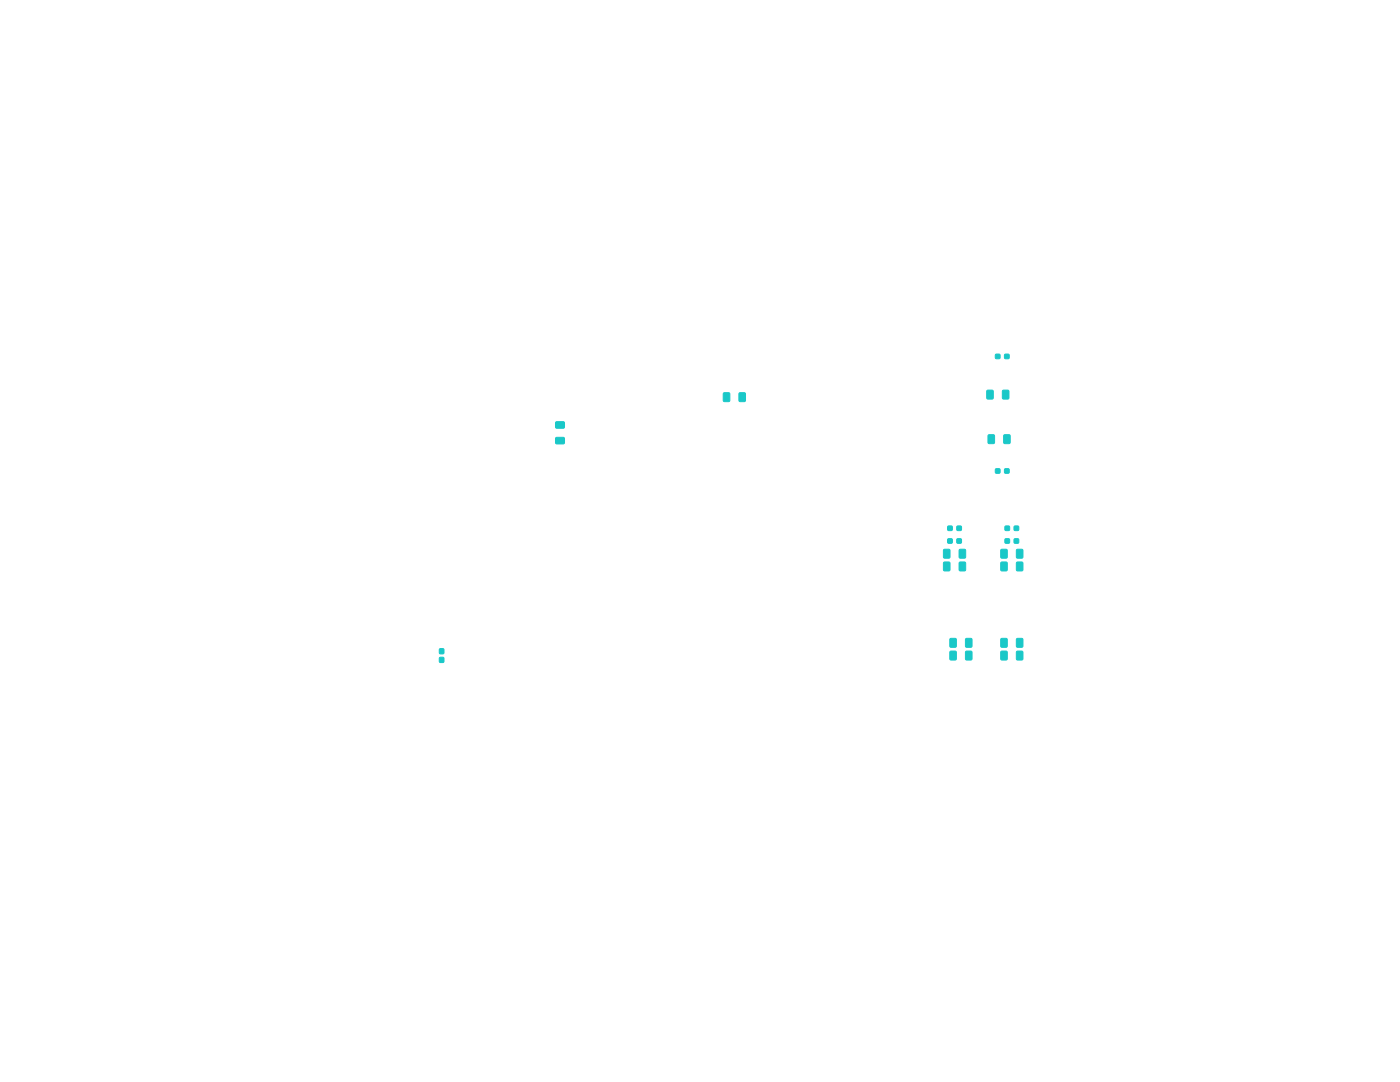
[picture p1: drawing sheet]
<svg xmlns="http://www.w3.org/2000/svg" width="279mm" height="216mm" viewBox="0 0 279 216" stroke-linecap="round" stroke-linejoin="round" font-family="sans-serif">
<g fill="#1ac8c8" stroke="#1ac8c8" stroke-width=".2">
<path d="M199.8 130h1.2v1.6h-1.2z"/>
<path d="M202.9 130h1.2v1.6h-1.2z"/>
<path d="M144.4 78.4h1.2v1.7h-1.2z"/>
<path d="M147.5 78.4h1.2v1.7h-1.2z"/>
<path d="M189.6 130h1.2v1.6h-1.2z"/>
<path d="M192.7 130h1.2v1.6h-1.2z"/>
<path d="M191 107.5h.8v.9h-.8z"/>
<path d="M189.2 107.5h.8v.9h-.8z"/>
<path d="M198.7 70.7h.8v.8h-.8z"/>
<path d="M200.5 70.7h.9v.8h-.9z"/>
<path d="M200.6 105h.8v.8h-.8z"/>
<path d="M202.4 105h.9v.8h-.9z"/>
<path d="M188.3 109.7h1.2v1.6h-1.2z"/>
<path d="M191.5 109.7h1.2v1.6h-1.2z"/>
<path d="M200.5 93.6h.9v.8h-.9z"/>
<path d="M198.7 93.6h.8v.8h-.8z"/>
<path d="M87.7 131.2h.8v.9h-.8z"/>
<path d="M87.7 129.5h.8v.9h-.8z"/>
<path d="M200.4 86.8h1.1v1.7h-1.1z"/>
<path d="M197.2 86.8h1.2v1.7h-1.2z"/>
<path d="M199.8 127.4h1.2v1.7h-1.2z"/>
<path d="M202.9 127.4h1.2v1.7h-1.2z"/>
<path d="M188.3 112.2h1.2v1.7h-1.2z"/>
<path d="M191.5 112.2h1.2v1.7h-1.2z"/>
<path d="M189.6 127.4h1.2v1.7h-1.2z"/>
<path d="M192.7 127.4h1.2v1.7h-1.2z"/>
<path d="M199.8 109.7h1.2v1.6h-1.2z"/>
<path d="M202.9 109.7h1.2v1.6h-1.2z"/>
<path d="M202.4 107.5h.9v.9h-.9z"/>
<path d="M200.6 107.5h.8v.9h-.8z"/>
<path d="M189.2 105h.8v.8h-.8z"/>
<path d="M191 105h.8v.8h-.8z"/>
<path d="M200.1 77.9h1.2v1.7h-1.2z"/>
<path d="M197 77.9h1.2v1.7h-1.2z"/>
<path d="M199.8 112.2h1.2v1.7h-1.2z"/>
<path d="M202.9 112.2h1.2v1.7h-1.2z"/>
<path d="M110.9 87.3h1.7v1.2h-1.7z"/>
<path d="M110.9 84.2h1.7v1.2h-1.7z"/>
</g>
</svg>
